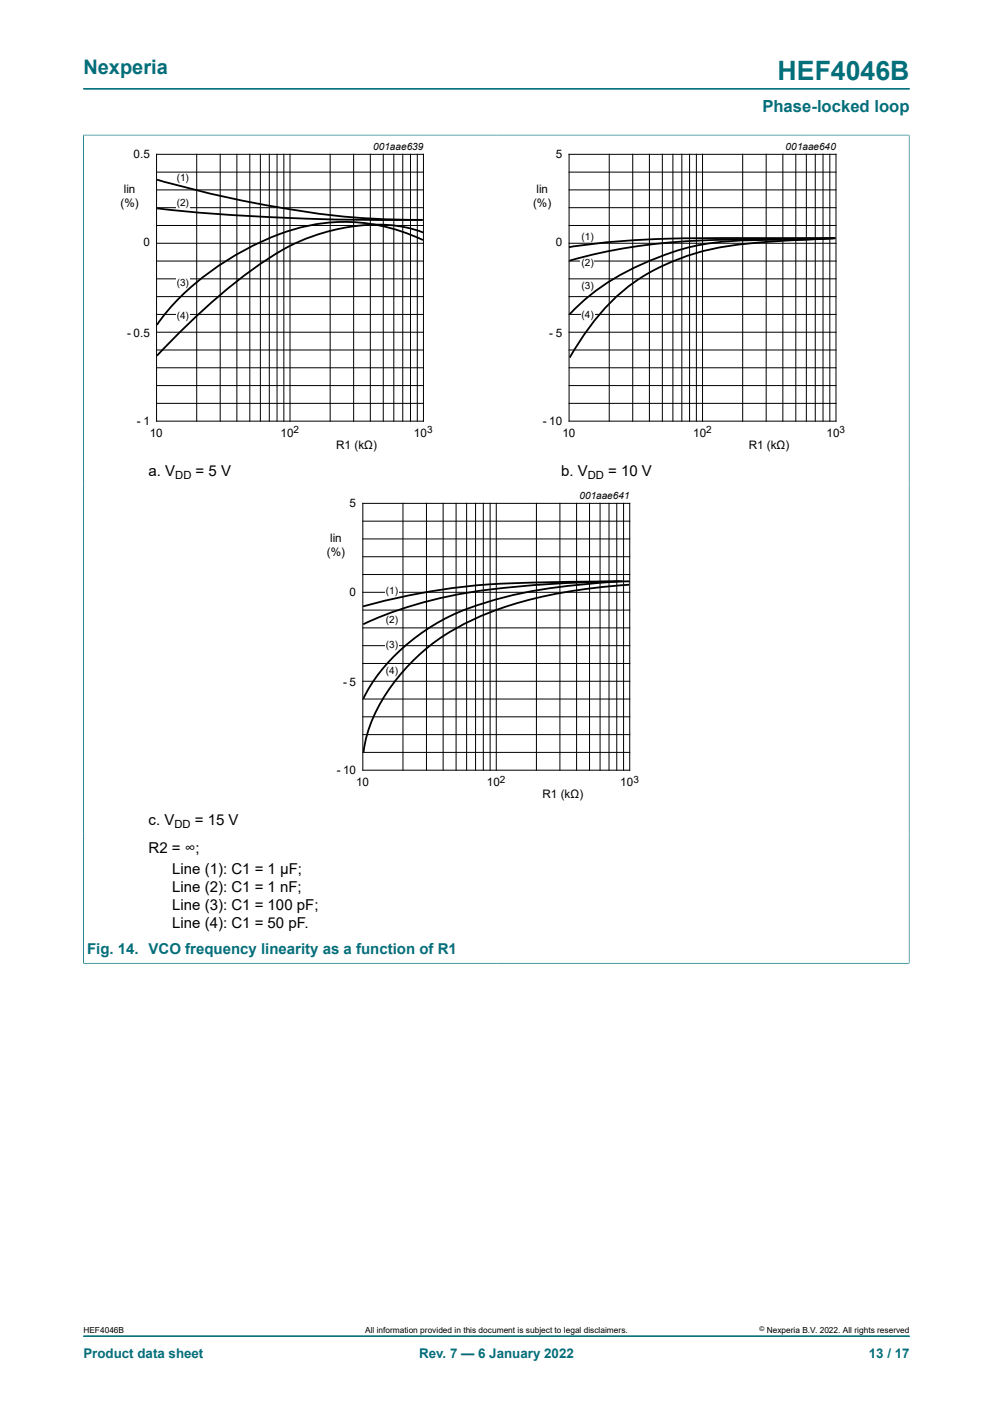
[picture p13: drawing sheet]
<svg xmlns="http://www.w3.org/2000/svg" width="210mm" height="297mm" viewBox="0 0 210 297" stroke-linecap="round" stroke-linejoin="round" font-family="sans-serif">
<defs><g id="words">
<text font-size="5.6" fill="#036f7b" x="164.5" y="16.8">HEF4046B</text>
<text font-size="4.2" fill="#036f7b" x="17.6" y="15.6">Nexperia</text>
<text font-size="3.5" fill="#036f7b" x="161.2" y="23.7">Phase-locked loop</text>
<g font-size="3.2">
<text x="31.4" y="100.7">a. V</text>
<text x="41.4" y="100.7">= 5 V</text>
<text x="118.7" y="100.7">b. V</text>
<text x="128.6" y="100.7">= 10 V</text>
<text x="31.4" y="174.5">c. V</text>
<text x="41.2" y="174.5">= 15 V</text>
<text x="31.4" y="180.5">R2 = ∞;</text>
<text x="36.4" y="184.9">Line (1): C1 = 1 μF;</text>
<text x="36.4" y="188.7">Line (2): C1 = 1 nF;</text>
<text x="36.4" y="192.5">Line (3): C1 = 100 pF;</text>
<text x="36.4" y="196.3">Line (4): C1 = 50 pF.</text>
</g>
<text font-size="3.2" fill="#036f7b" x="18.4" y="201.9">Fig. 14. VCO frequency linearity as a function of R1</text>
<g font-size="2.8" fill="#036f7b">
<text x="17.6" y="287.2">Product data sheet</text>
<text x="88.6" y="287.2">Rev. 7 — 6 January 2022</text>
<text x="183.7" y="287.2">13 / 17</text>
</g>
<g font-size="2.5">
<text x="28.2" y="33.5">0.5</text>
<text x="117.6" y="33.5">5</text>
<text x="26.2" y="40.8">lin</text>
<text x="113.4" y="40.8">lin</text>
<text x="25.5" y="43.8">(%)</text>
<text x="112.7" y="43.8">(%)</text>
<text x="30.3" y="52.1">0</text>
<text x="117.6" y="52.1">0</text>
<text x="26.9" y="71.2">- 0.5</text>
<text x="116.2" y="71.2">- 5</text>
<text x="28.9" y="89.9">- 1</text>
<text x="114.8" y="89.9">- 10</text>
<text x="31.7" y="92.5">10</text>
<text x="59.3" y="92.5">10</text>
<text x="71.1" y="95">R1 (kΩ)</text>
<text x="87.5" y="92.5">10</text>
<text x="119" y="92.5">10</text>
<text x="146.6" y="92.5">10</text>
<text x="158.3" y="95">R1 (kΩ)</text>
<text x="174.8" y="92.5">10</text>
<text x="73.9" y="107.3">5</text>
<text x="69.1" y="117.6">(%)</text>
<text x="69.8" y="114.6">lin</text>
<text x="73.9" y="126">0</text>
<text x="72.5" y="145">- 5</text>
<text x="71.2" y="163.8">- 10</text>
<text x="75.3" y="166.3">10</text>
<text x="103" y="166.3">10</text>
<text x="131.2" y="166.3">10</text>
<text x="114.7" y="168.8">R1 (kΩ)</text>
</g>
<g font-size="2.4">
<text x="37.1" y="101.3">DD</text>
<text x="124.3" y="101.3">DD</text>
<text x="36.9" y="175.1">DD</text>
</g>
<g font-size="2.1">
<text x="78.9" y="31.8">001aae639</text>
<text x="166.1" y="31.8">001aae640</text>
<text x="37.4" y="38.4">(1)</text>
<text x="37.4" y="43.6">(2)</text>
<text x="123" y="50.7">(1)</text>
<text x="123" y="56.2">(2)</text>
<text x="37.4" y="60.4">(3)</text>
<text x="123" y="61.2">(3)</text>
<text x="37.4" y="67.5">(4)</text>
<text x="123" y="67.3">(4)</text>
<text x="62.1" y="91.7">2</text>
<text x="90.3" y="91.7">3</text>
<text x="149.3" y="91.7">2</text>
<text x="177.6" y="91.7">3</text>
<text x="122.5" y="105.7">001aae641</text>
<text x="81.6" y="125.7">(1)</text>
<text x="81.6" y="131.8">(2)</text>
<text x="81.6" y="137.1">(3)</text>
<text x="81.6" y="142.7">(4)</text>
<text x="105.7" y="165.5">2</text>
<text x="133.9" y="165.5">3</text>
</g>
<g font-size="1.8">
<text x="17.6" y="282">HEF4046B</text>
<text x="77.2" y="282">All information provided in this document is subject to legal disclaimers.</text>
<text x="162.2" y="282">Nexperia B.V. 2022. All rights reserved</text>
</g>
<text font-size="1.4" x="160.6" y="281.6">©</text>
</g></defs>
<path d="M17.6 18.8h174.8M17.6 28.6h87.4M17.6 28.5v74" fill="none" stroke="#036f7b" stroke-width=".21"/>
<path d="M20.4 29.8h81.9v66.3h-81.9z" fill="none" stroke="#fff" stroke-width=".21"/>
<g fill="none" stroke="#000" stroke-width=".21">
<path d="M33.1 32.6h56.5v56.5h-56.5zM33.1 36.4h56.5M41.6 32.6v56.5M46.6 32.6v56.5M50.1 32.6v56.5M52.8 32.6v56.5M55.1 32.6v56.5M57 32.6v56.5M58.6 32.6v56.5M60 32.6v56.5M61.3 32.6v56.5M69.8 32.6v56.5"/>
<path d="M74.8 32.6v56.5M78.3 32.6v56.5M81.1 32.6v56.5M83.3 32.6v56.5M85.2 32.6v56.5M86.8 32.6v56.5M88.3 32.6v56.5M33.1 59h56.5M33.1 55.2h56.5M33.1 51.5h56.5M33.1 47.7h56.5M33.1 43.9h56.5"/>
<path d="M33.1 40.2h56.5M33.1 77.8h56.5M33.1 74h56.5M33.1 70.3h56.5M33.1 62.7h56.5M33.1 66.5h56.5M33.1 85.3h56.5M33.1 81.6h56.5"/>
</g>
<g fill="#fff">
<path d="M37.2 41.9h2.8v2.5h-2.8z"/>
<path d="M37.3 65.8h2.8v2.4h-2.8z"/>
<path d="M37.3 58h2.8v2.5h-2.8z"/>
</g>
<path d="M33.2 38a226.8 226.8 0 0 0 44.2 8.2l11.9 .3M33.2 44.1a481.2 481.2 0 0 0 56.2 2.4M89.5 50.8a38.4 38.4 0 0 0-33.6 0 57.5 57.5 0 0 0-21.7 16.6l-1 1.3M89.5 49.2a32.7 32.7 0 0 0-20.1-.2 45.8 45.8 0 0 0-16.8 8.6 148.8 148.8 0 0 0-19.4 17.6" fill="none" stroke="#000" stroke-width=".38"/>
<path d="M105 28.6h87.3M192.3 28.5v74" fill="none" stroke="#036f7b" stroke-width=".21"/>
<path d="M107.7 29.8h81.8v66.3h-81.8z" fill="none" stroke="#fff" stroke-width=".21"/>
<g fill="none" stroke="#000" stroke-width=".21">
<path d="M120.4 32.6h56.4v56.5h-56.4zM120.4 36.4h56.4M128.8 32.6v56.5M133.8 32.6v56.5M137.3 32.6v56.5M140.1 32.6v56.5M142.3 32.6v56.5M144.2 32.6v56.5M145.8 32.6v56.5M147.3 32.6v56.5M148.6 32.6v56.5M157.1 32.6v56.5"/>
<path d="M162 32.6v56.5M165.6 32.6v56.5M168.3 32.6v56.5M170.5 32.6v56.5M172.4 32.6v56.5M174.1 32.6v56.5M175.5 32.6v56.5M120.4 59h56.4M120.4 55.2h56.4M120.4 51.5h56.4M120.4 47.7h56.4M120.4 43.9h56.4"/>
<path d="M120.4 40.2h56.4M120.4 77.8h56.4M120.4 74h56.4M120.4 70.3h56.4M120.4 62.7h56.4M120.4 66.5h56.4M120.4 85.3h56.4M120.4 81.6h56.4"/>
</g>
<g fill="#fff">
<path d="M122.8 54.4h2.8v2.5h-2.8z"/>
<path d="M122.9 65.6h2.8v2.4h-2.8z"/>
</g>
<path d="M120.3 52.3a180 180 0 0 1 31.1-1.9h25.3a192.4 192.4 0 0 0-25 2 44.2 44.2 0 0 0-22 11 55.3 55.3 0 0 0-9.2 12.2M120.5 55.1a130.2 130.2 0 0 1 35.6-4.5l20.3-.2-10 .3a92.2 92.2 0 0 0-20.3 1.5 54.5 54.5 0 0 0-24.6 13.2l-1 1.1" fill="none" stroke="#000" stroke-width=".38"/>
<path d="M17.6 102.5v73.8M192.3 102.5v73.8" fill="none" stroke="#036f7b" stroke-width=".21"/>
<path d="M64 103.7h81.9v66.3h-81.9z" fill="none" stroke="#fff" stroke-width=".21"/>
<g fill="none" stroke="#000" stroke-width=".21">
<path d="M76.7 106.5h56.5v56.4h-56.5zM76.7 117.8h56.5M76.7 114h56.5M76.7 110.2h56.5M85.2 106.5v56.4M90.2 106.5v56.4M93.7 106.5v56.4M96.5 106.5v56.4M98.7 106.5v56.4M100.6 106.5v56.4M102.2 106.5v56.4M103.6 106.5v56.4"/>
<path d="M105 106.5v56.4M113.4 106.5v56.4M118.4 106.5v56.4M121.9 106.5v56.4M124.7 106.5v56.4M126.9 106.5v56.4M128.8 106.5v56.4M130.4 106.5v56.4M131.9 106.5v56.4M76.7 136.6h56.5M76.7 132.8h56.5M76.7 129.1h56.5"/>
<path d="M76.7 125.3h56.5M76.7 121.5h56.5M76.7 159.2h56.5M76.7 155.4h56.5M76.7 151.6h56.5M76.7 147.9h56.5M76.7 144.1h56.5M76.7 140.3h56.5"/>
</g>
<g fill="#fff">
<path d="M81.5 123.1h2.9v2.5h-2.9z"/>
<path d="M80.9 130.2h2.8v2.5h-2.8z"/>
<path d="M81.5 135.2h2.9v2.4h-2.9z"/>
</g>
<path d="M130.9 123l-2 .1a107.2 107.2 0 0 0-28.3 5.1 42 42 0 0 0-23.1 18.3l-.7 1.3M131.6 123a226.3 226.3 0 0 0-34.5 2.7 83.4 83.4 0 0 0-20.3 6.4M133 123.7a98.5 98.5 0 0 0-30.1 6.1 42.8 42.8 0 0 0-24.1 22.3 25.5 25.5 0 0 0-1.9 7M133.2 123a475 475 0 0 0-32.5 .8 137.5 137.5 0 0 0-23.9 4.5" fill="none" stroke="#000" stroke-width=".38"/>
<path d="M17.6 28.6v175.2M17.7 28.6h174.5M192.3 28.6v175.2M17.6 203.8h174.7M17.6 282.6h174.8" fill="none" stroke="#036f7b" stroke-width=".21"/>
<use href="#words"/>
</svg>
